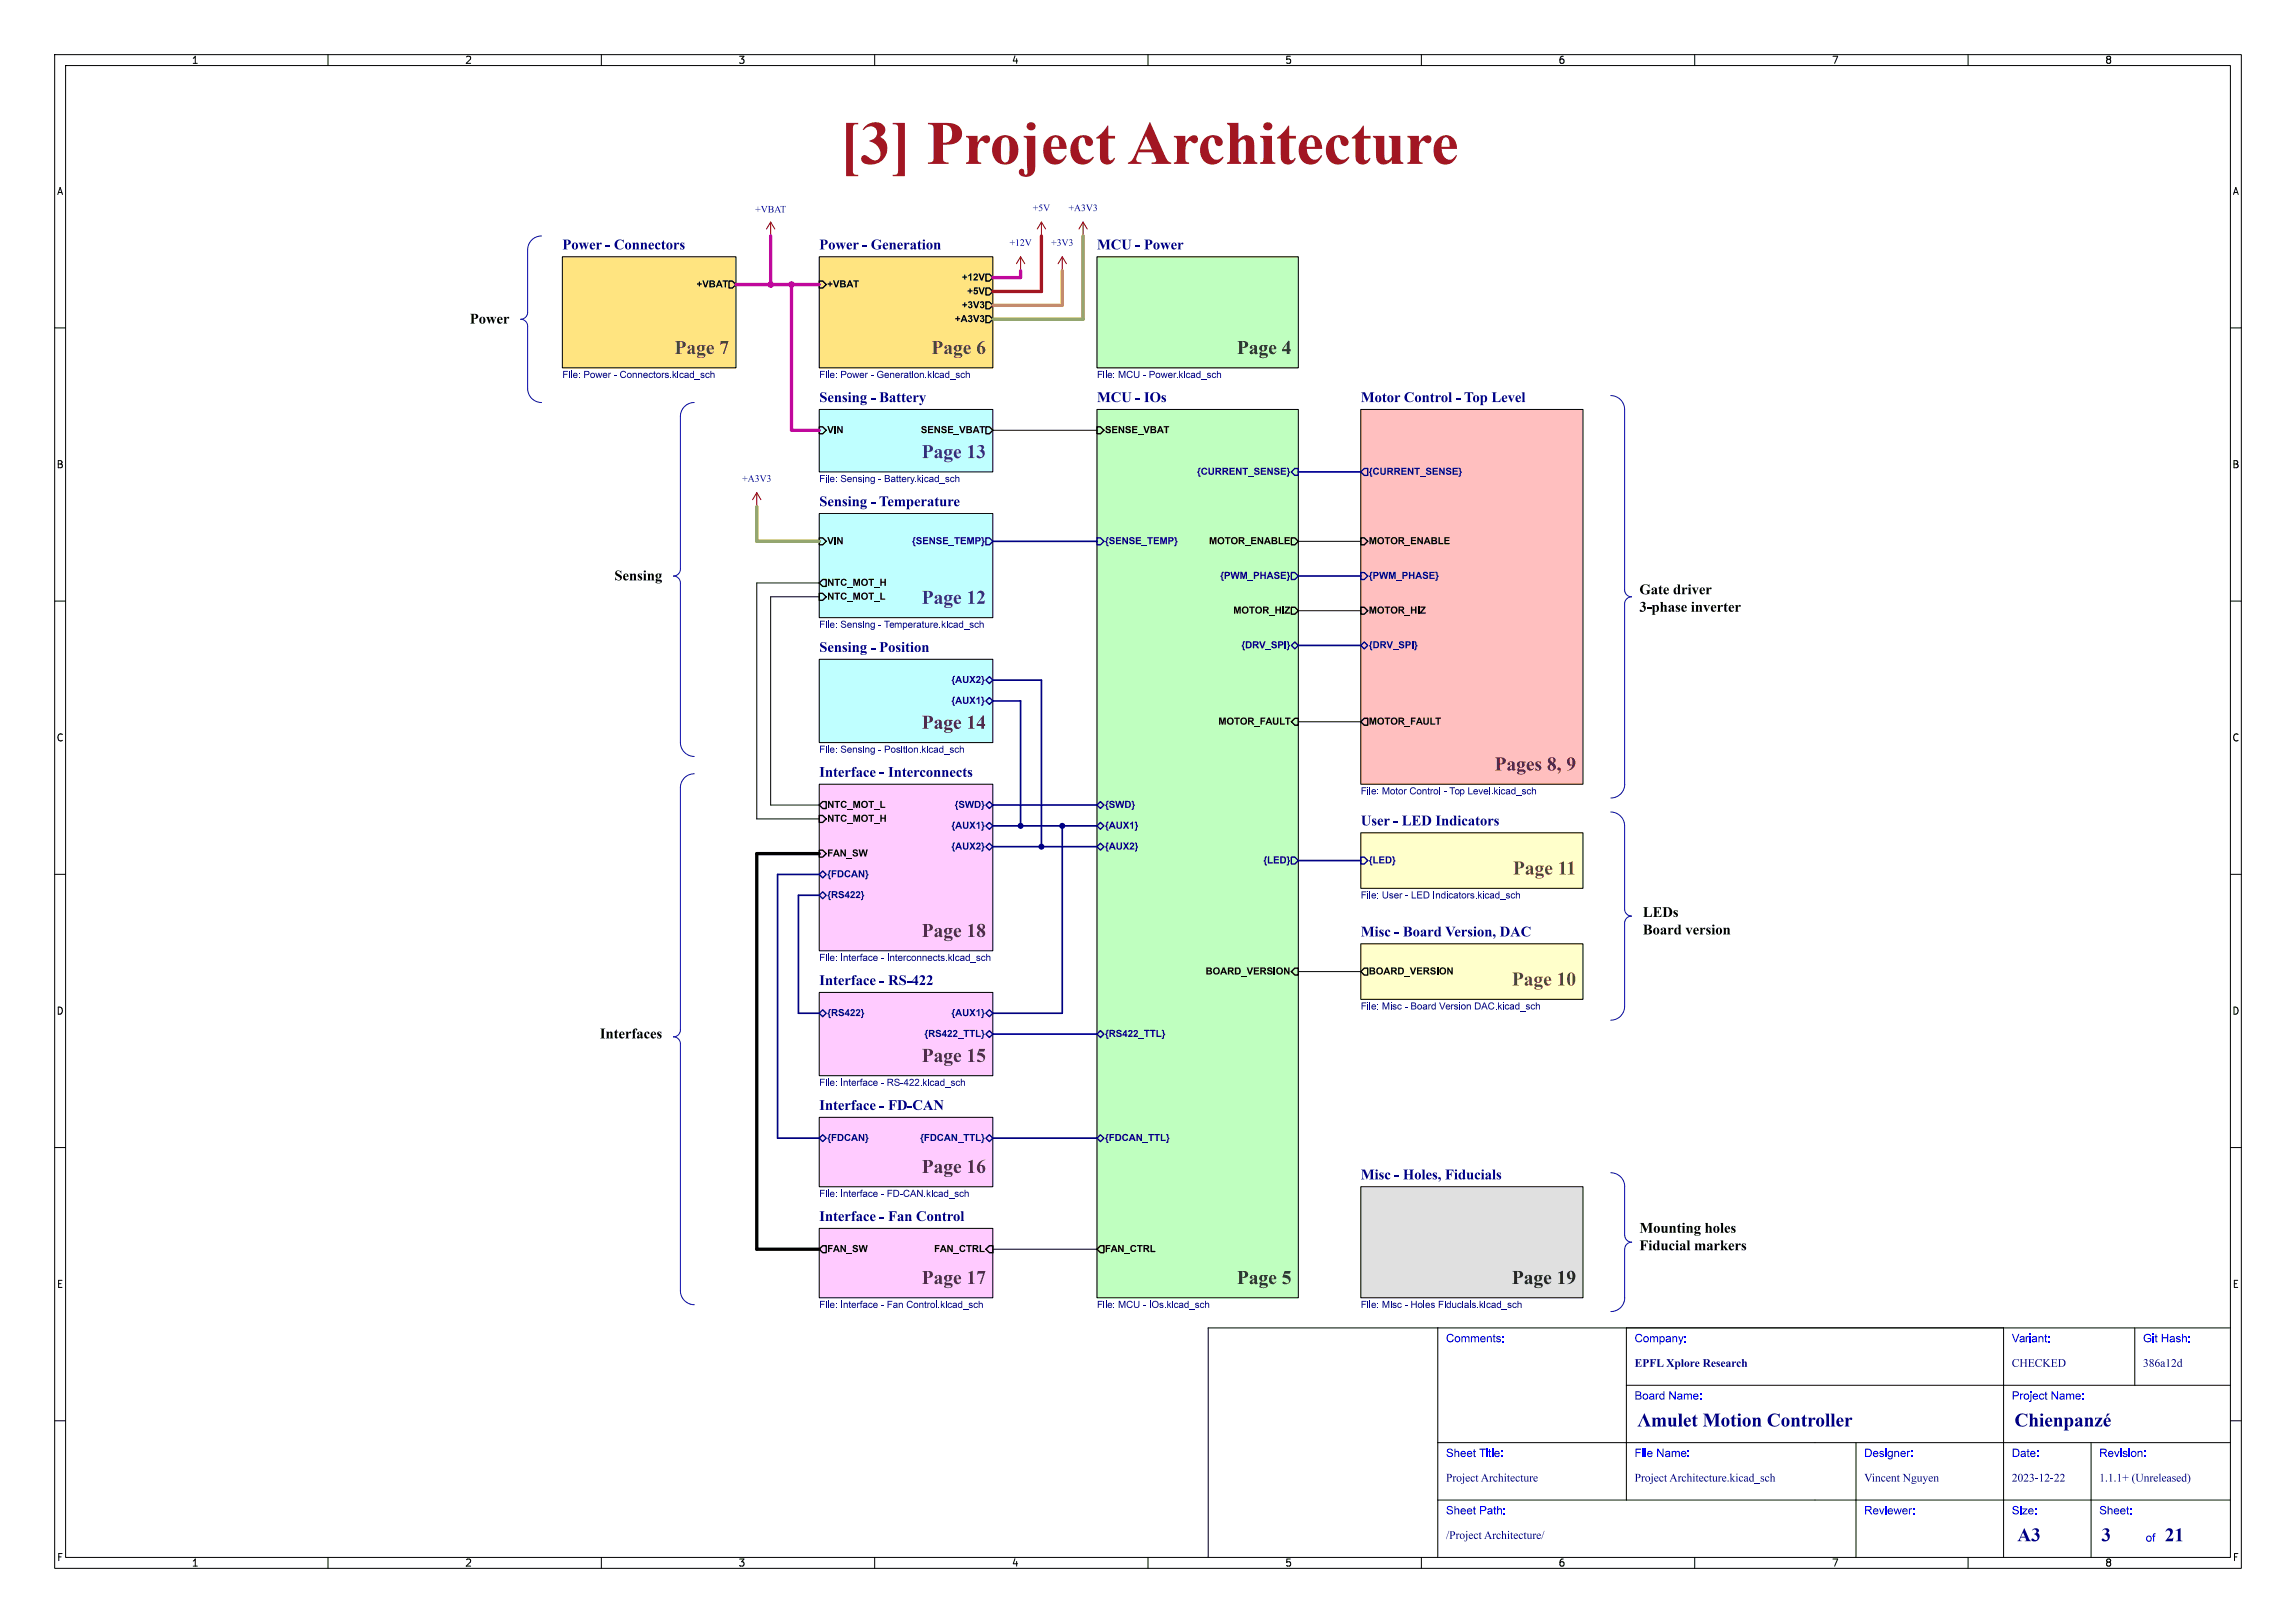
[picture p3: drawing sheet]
<svg xmlns="http://www.w3.org/2000/svg" width="420mm" height="297mm" viewBox="0 0 420 297" stroke-linecap="round" stroke-linejoin="round" font-family="sans-serif">
<defs><g id="words">
<text font-size="11.1" fill="#a21622" x="153.6" y="32.9">[3] ProjectArchitecture</text>
<g font-size="3.5" fill="#644632">
<text x="123.4" y="65.2">Page7</text>
<text x="170.4" y="65.2">Page6</text>
</g>
<g font-size="3.5" fill="#143c28">
<text x="226.3" y="65.2">Page4</text>
<text x="226.3" y="235.4">Page5</text>
</g>
<g font-size="3.5" fill="#3c3c78">
<text x="168.6" y="84.3">Page13</text>
<text x="168.6" y="110.9">Page12</text>
</g>
<g font-size="3.5" fill="#502850">
<text x="168.6" y="133.8">Page14</text>
<text x="168.6" y="171.9">Page18</text>
<text x="168.6" y="194.8">Page15</text>
<text x="168.6" y="215.1">Page16</text>
<text x="168.6" y="235.4">Page17</text>
</g>
<text font-size="3.5" fill="#641e32" x="273.4" y="141.4">Pages8, 9</text>
<g font-size="3.5" fill="#785028">
<text x="276.7" y="160.5">Page11</text>
<text x="276.5" y="180.8">Page10</text>
</g>
<text font-size="3.5" fill="#232323" x="276.5" y="235.4">Page19</text>
<g font-size="3.5" fill="#00007f">
<text x="311.4" y="262">MotionController</text>
<text x="369" y="283">A3</text>
<text x="384.4" y="283">3</text>
<text x="396" y="283">21</text>
</g>
<g font-size="2.7" fill="#000084">
<text x="102.9" y="46">Power- Connectors</text>
<text x="149.9" y="46">Power- Generation</text>
<text x="200.7" y="46">MCU - Power</text>
<text x="149.9" y="73.9">Sensing- Battery</text>
<text x="200.7" y="73.9">MCU - IOs</text>
<text x="248.9" y="73.9">Motor Control- TopLevel</text>
<text x="149.9" y="93">Sensing- Temperature</text>
<text x="149.9" y="119.6">Sensing- Position</text>
<text x="149.9" y="142.5">Interface- Interconnects</text>
<text x="248.9" y="151.4">User- LED Indicators</text>
<text x="248.9" y="171.7">Misc- BoardVersion,DAC</text>
<text x="149.9" y="180.6">Interface- RS-422</text>
<text x="149.9" y="203.4">Interface- FD-CAN</text>
<text x="248.9" y="216.1">Misc- Holes,Fiducials</text>
<text x="149.9" y="223.8">Interface- FanControl</text>
</g>
<g font-size="2.7">
<text x="85.9" y="60.3">Power</text>
<text x="112.4" y="107.3">Sensing</text>
<text x="299.9" y="109.8">Gatedriver</text>
<text x="299.9" y="113">3-phaseinverter</text>
<text x="300.5" y="172.1">Boardversion</text>
<text x="109.7" y="191.1">Interfaces</text>
<text x="299.9" y="226.7">Mountingholes</text>
<text x="299.9" y="229.9">Fiducialmarkers</text>
</g>
<g font-size="2.1" fill="#00f">
<text x="264.5" y="246.2">Comments:</text>
<text x="299" y="246.2">Company:</text>
<text x="368" y="246.2">Variant:</text>
<text x="392" y="246.2">Git Hash:</text>
<text x="299" y="256.7">Board Name:</text>
<text x="368" y="256.7">Project Name:</text>
<text x="264.5" y="267.2">Sheet Title:</text>
<text x="299" y="267.2">File Name:</text>
<text x="341" y="267.2">Designer:</text>
<text x="368" y="267.2">Date:</text>
<text x="384" y="267.2">Revision:</text>
<text x="264.5" y="277.7">Sheet Path:</text>
<text x="341" y="277.7">Reviewer:</text>
<text x="368" y="277.7">Size:</text>
<text x="384" y="277.7">Sheet:</text>
<text x="392.5" y="282.7">of</text>
</g>
<g font-size="2.1" fill="#00007f">
<text x="299" y="250.7">EPFL XploreResearch</text>
<text x="368" y="250.7">CHECKED</text>
<text x="392" y="250.7">386a12d</text>
<text x="264.5" y="271.7">ProjectArchitecture</text>
<text x="299" y="271.7">ProjectArchitecture.kicad_sch</text>
<text x="341" y="271.7">VincentNguyen</text>
<text x="368" y="271.7">2023-12-22</text>
<text x="384" y="271.7">1.1.1+(Unreleased)</text>
<text x="264.5" y="282.2">/ProjectArchitecture/</text>
</g>
<g font-size="1.8">
<text x="35" y="11.9">1</text>
<text x="85" y="11.9">2</text>
<text x="135" y="11.9">3</text>
<text x="185" y="11.9">4</text>
<text x="235" y="11.9">5</text>
<text x="285" y="11.9">6</text>
<text x="335" y="11.9">7</text>
<text x="385" y="11.9">8</text>
<text x="10.3" y="35.9">A</text>
<text x="408.3" y="35.9">A</text>
<text x="127.4" y="53.1">+VBAT</text>
<text x="151.3" y="53.1">+VBAT</text>
<text x="175.9" y="51.8">+12V</text>
<text x="174.7" y="59.4">+A3V3</text>
<text x="175.9" y="56.9">+3V3</text>
<text x="176.9" y="54.3">+5V</text>
<text x="151.3" y="79.7">VIN</text>
<text x="168.4" y="79.7">SENSE_VBAT</text>
<text x="202.1" y="79.7">SENSE_VBAT</text>
<text x="10.3" y="85.9">B</text>
<text x="408.2" y="85.9">B</text>
<text x="151.3" y="100.1">VIN</text>
<text x="221.2" y="100.1">MOTOR_ENABLE</text>
<text x="250.4" y="100.1">MOTOR_ENABLE</text>
<text x="151.3" y="107.7">NTC_MOT_H</text>
<text x="151.3" y="110.2">NTC_MOT_L</text>
<text x="225.6" y="112.8">MOTOR_HIZ</text>
<text x="250.4" y="112.8">MOTOR_HIZ</text>
<text x="10.3" y="135.9">C</text>
<text x="222.9" y="133.1">MOTOR_FAULT</text>
<text x="250.4" y="133.1">MOTOR_FAULT</text>
<text x="408.2" y="135.9">C</text>
<text x="151.3" y="148.3">NTC_MOT_L</text>
<text x="151.3" y="150.9">NTC_MOT_H</text>
<text x="151.3" y="157.2">FAN_SW</text>
<text x="220.5" y="178.8">BOARD_VERSION</text>
<text x="250.4" y="178.8">BOARD_VERSION</text>
<text x="10.3" y="185.9">D</text>
<text x="408.2" y="185.9">D</text>
<text x="151.3" y="229.6">FAN_SW</text>
<text x="170.9" y="229.6">FAN_CTRL</text>
<text x="202.1" y="229.6">FAN_CTRL</text>
<text x="10.3" y="235.9">E</text>
<text x="408.3" y="235.9">E</text>
<text x="10.3" y="285.9">F</text>
<text x="35" y="286.9">1</text>
<text x="85" y="286.9">2</text>
<text x="135" y="286.9">3</text>
<text x="185" y="286.9">4</text>
<text x="235" y="286.9">5</text>
<text x="285" y="286.9">6</text>
<text x="335" y="286.9">7</text>
<text x="385" y="286.9">8</text>
<text x="408.3" y="285.9">F</text>
</g>
<g font-size="1.8" fill="#0000c2">
<text x="138.1" y="39.3">+VBAT</text>
<text x="188.9" y="39.1">+5V</text>
<text x="195.4" y="39.1">+A3V3</text>
<text x="184.7" y="45.4">+12V</text>
<text x="192.3" y="45.4">+3V3</text>
<text x="135.8" y="88.6">+A3V3</text>
</g>
<g font-size="1.8" fill="#000084">
<text x="102.9" y="69.9">File: Power - Connectors.kicad_sch</text>
<text x="149.9" y="69.9">File: Power - Generation.kicad_sch</text>
<text x="200.7" y="69.9">File: MCU - Power.kicad_sch</text>
<text x="149.9" y="88.9">File: Sensing - Battery.kicad_sch</text>
<text x="219" y="87.4">{CURRENT_SENSE}</text>
<text x="250.4" y="87.4">{CURRENT_SENSE}</text>
<text x="166.8" y="100.1">{SENSE_TEMP}</text>
<text x="202.1" y="100.1">{SENSE_TEMP}</text>
<text x="223.2" y="106.4">{PWM_PHASE}</text>
<text x="250.4" y="106.4">{PWM_PHASE}</text>
<text x="149.9" y="115.6">File: Sensing - Temperature.kicad_sch</text>
<text x="227.1" y="119.1">{DRV_SPI}</text>
<text x="250.4" y="119.1">{DRV_SPI}</text>
<text x="174" y="125.5">{AUX2}</text>
<text x="174" y="129.3">{AUX1}</text>
<text x="149.9" y="138.5">File: Sensing - Position.kicad_sch</text>
<text x="174.6" y="148.3">{SWD}</text>
<text x="202.1" y="148.3">{SWD}</text>
<text x="248.9" y="146.1">File: Motor Control - Top Level.kicad_sch</text>
<text x="174" y="155.9">{AUX2}</text>
<text x="174" y="152.1">{AUX1}</text>
<text x="202.1" y="152.1">{AUX1}</text>
<text x="202.1" y="155.9">{AUX2}</text>
<text x="151.3" y="161">{FDCAN}</text>
<text x="231.1" y="158.5">{LED}</text>
<text x="250.4" y="158.5">{LED}</text>
<text x="151.3" y="164.8">{RS422}</text>
<text x="248.9" y="165.1">File: User - LED Indicators.kicad_sch</text>
<text x="149.9" y="176.6">File: Interface - Interconnects.kicad_sch</text>
<text x="248.9" y="185.5">File: Misc - Board Version DAC.kicad_sch</text>
<text x="151.3" y="186.4">{RS422}</text>
<text x="169.1" y="190.2">{RS422_TTL}</text>
<text x="174" y="186.4">{AUX1}</text>
<text x="202.1" y="190.2">{RS422_TTL}</text>
<text x="149.9" y="199.4">File: Interface - RS-422.kicad_sch</text>
<text x="151.3" y="209.3">{FDCAN}</text>
<text x="168.3" y="209.3">{FDCAN_TTL}</text>
<text x="202.1" y="209.3">{FDCAN_TTL}</text>
<text x="149.9" y="219.8">File: Interface - FD-CAN.kicad_sch</text>
<text x="149.9" y="240.1">File: Interface - Fan Control.kicad_sch</text>
<text x="248.9" y="240.1">File: Misc - Holes Fiducials.kicad_sch</text>
</g>
</g></defs>
<g fill="none" stroke="#000" stroke-width=".18">
<path d="M10 10h400v277h-400zM12 12h396v273h-396zM60 10v2M110 10v2M160 10v2M210 10v2M260 10v2M310 10v2M360 10v2M10 60h2M408 60h2M10 110h2"/>
<path d="M408 110h2M10 160h2M408 160h2M10 210h2M408 210h2M10 260h2M297.5 253.5h110.5M366.5 243v42M408 260h2M408 243h-110.5v31.5h110.5M297.5 264h110.5M339.5 264v21"/>
<path d="M382.5 264v21M60 285v2M110 285v2M160 285v2M210 285v2M260 285v2M310 285v2M360 285v2"/>
</g>
<g fill="#00007f">
<path d="M369 259.1a1.67 1.67 0 0 1 1.7-.3l.1-.1v.8a.83 .83 0 0 0-1-.6 .83 .83 0 0 0-.5 1.1 .83 .83 0 0 0 .5 .9 .83 .83 0 0 0 1-.4 .91 .91 0 0 1-1.2 .6 1.18 1.18 0 0 1-.6-2z"/>
<path d="M371.1 258.7h.7v1a.5 .5 0 0 1 .6-.3 .5 .5 0 0 1 .3 .7v.7l.2 .2h-.8l.1-.3v-1l-.1-.1-.3 .2v1l.2 .2h-.9l.2-.3v-1.8z"/>
<path d="M373 259.4h.7v1.4l.2 .2h-.9l.2-.3v-1z"/>
<path d="M374.3 259.6a.64 .64 0 0 1 .8-.1 .64 .64 0 0 1 .3 .7h-.9a.45 .45 0 0 0 .3 .6 .45 .45 0 0 0 .6-.3 .69 .69 0 0 1-1 .5 .69 .69 0 0 1-.3-1l.9 .1a.3 .3 0 0 0 0-.4 .3 .3 0 0 0-.4-.1l-.1 .4h-.4z"/>
<path d="M375.6 259.4h.7v.3a.49 .49 0 0 1 .6-.3 .49 .49 0 0 1 .3 .7v.7l.2 .2h-.9l.2-.3v-1l-.2-.1-.2 .3v.9l.1 .2h-.8l.2-.3v-1z"/>
<path d="M377.5 259.4h.7v.2a.65 .65 0 0 1 .8-.1 .65 .65 0 0 1 .2 .9 .62 .62 0 0 1-.3 .6 .62 .62 0 0 1-.7-.1v.7l.2 .2h-.9l.2-.3v-1.6h.5v.8a.31 .31 0 0 0 .4 .2 .31 .31 0 0 0 .1-.4v-.2a.39 .39 0 0 0 0-.5 .39 .39 0 0 0-.4-.1l-.1 .2h-.5z"/>
<path d="M379.7 259.6l.3-.1a.59 .59 0 0 1 .6-.1 .59 .59 0 0 1 .3 .6v.8h.1a.33 .33 0 0 1-.3 .3 .33 .33 0 0 1-.3-.3 .42 .42 0 0 1-.5 .3 .42 .42 0 0 1-.3-.5h.4l.2 .2 .2-.1v-.5l-.4 .4h-.4l.2-.2a.56 .56 0 0 0 .5-.8h-.3a.3 .3 0 0 1 0 .3 .3 .3 0 0 1-.3 .2l-.1-.2z"/>
<path d="M381.3 259.4h.6v.3a.49 .49 0 0 1 .7-.3 .49 .49 0 0 1 .2 .7v.7l.2 .2h-.8l.1-.3v-1l-.1-.1-.3 .3v.9l.2 .2h-.8l.1-.3v-1z"/>
<path d="M383.2 259.4h1.4l-.9 1.5a.71 .71 0 0 0 .9-.4l-.1 .5h-1.4l.9-1.4a.58 .58 0 0 0-.8 .3z"/>
<path d="M385 259.6a.64 .64 0 0 1 .8-.1 .64 .64 0 0 1 .3 .7h-.9a.45 .45 0 0 0 .3 .6 .45 .45 0 0 0 .6-.3 .69 .69 0 0 1-1 .5 .69 .69 0 0 1-.3-1l.9 .1a.3 .3 0 0 0 0-.4 .3 .3 0 0 0-.4-.1l-.1 .4h-.4z"/>
<path d="M385.4 258.7h.5l-.7 .5z"/>
<path d="M300.8 258.7l1 2.1 .2 .2h-1.1l.3-.2-.6-1.4-.6 1.4 .3 .2h-.8l.4-.4z"/>
<path d="M302.1 259.4h.7v.3a.51 .51 0 0 1 .5-.3 .51 .51 0 0 1 .4 .3 .51 .51 0 0 1 .6-.3 .51 .51 0 0 1 .4 .6v.8l.1 .2h-.8l.2-.3v-.9l-.2-.2-.3 .2v1l.2 .2h-.8l.2-.3-.1-.9-.1-.2-.3 .2v1l.2 .2h-.9l.2-.3v-1z"/>
<path d="M305 259.4h.7v1.2l.1 .2 .3-.2v-.9l-.2-.3h.7v1.4l.2 .2h-.7v-.2a.5 .5 0 0 1-.6 .2 .5 .5 0 0 1-.3-.6v-.7z"/>
<path d="M306.9 258.7h.7v2.1l.2 .2h-.9l.2-.3v-1.8z"/>
<path d="M308.2 259.6a.64 .64 0 0 1 .8-.1 .64 .64 0 0 1 .3 .7h-.9a.45 .45 0 0 0 .3 .6 .45 .45 0 0 0 .6-.3 .69 .69 0 0 1-1 .5 .69 .69 0 0 1-.3-1l.9 .1a.3 .3 0 0 0 0-.4 .3 .3 0 0 0-.4-.1l-.1 .4h-.4z"/>
<path d="M310.1 258.8v.6h.4v.2h-.4l.1 1.2h.1l.2-.1a.42 .42 0 0 1-.6 .4 .42 .42 0 0 1-.2-.6v-.9l-.2-.1z"/>
<circle cx="373.5" cy="258.9" r=".25"/>
</g>
<path d="M248.9 172.7h40.7v10.2h-40.7zM263 243v42M366.5 243h-145.5v42M390.5 243v10.5M263 264h34.5M263 274.5h34.5" fill="none" stroke="#000" stroke-width=".18"/>
<g fill="#ffffcb" stroke="#ffffcb" stroke-width=".18">
<path d="M248.9 172.7h40.7v10.2h-40.7z"/>
<path d="M248.9 152.4h40.7v10.2h-40.7z"/>
</g>
<path d="M149.9 224.8h31.7v12.7h-31.7z" fill="#ffcaff" stroke="#ffcaff" stroke-width=".18"/>
<g fill="#ffcbff" stroke="#ffcbff" stroke-width=".18">
<path d="M149.9 181.6h31.7v15.3h-31.7z"/>
<path d="M149.9 204.5h31.7v12.7h-31.7z"/>
<path d="M149.9 143.5h31.7v30.5h-31.7z"/>
</g>
<g fill="#bfffff" stroke="#bfffff" stroke-width=".18">
<path d="M149.9 120.7h31.7v15.2h-31.7z"/>
<path d="M149.9 74.9h31.7v11.5h-31.7z"/>
<path d="M149.9 94h31.7v19h-31.7z"/>
</g>
<g fill="#ffe480" stroke="#ffe480" stroke-width=".18">
<path d="M149.9 47h31.7v20.3h-31.7z"/>
<path d="M102.9 47h31.7v20.3h-31.7z"/>
</g>
<g fill="#bfffbf" stroke="#bfffbf" stroke-width=".18">
<path d="M200.7 74.9h36.8v162.6h-36.8z"/>
<path d="M200.7 47h36.8v20.3h-36.8z"/>
</g>
<path d="M248.9 217.2h40.7v20.3h-40.7z" fill="#e0e0e0" stroke="#e0e0e0" stroke-width=".18"/>
<path d="M248.9 74.9h40.7v68.6h-40.7z" fill="#ffbfbf" stroke="#ffbfbf" stroke-width=".18"/>
<path d="M249.6 177.2h.6v1.2h-.6l-.7-.6z" fill="none" stroke="#000" stroke-width=".25"/>
<g fill="#000084">
<path d="M249.1 183.4h.8v.2h-.7v.4h.6v.1h-.6v.6h-.1z"/>
<path d="M250.1 183.4h.2v.2h-.2z"/>
<path d="M250.5 183.4h.2v1.3h-.2z"/>
<path d="M252.9 183.4h.3l.3 1.1 .4-1.1h.2v1.3h-.1v-1.1l-.4 1.1h-.2l-.3-1.1v1.1h-.2z"/>
<path d="M254.4 183.4h.1v.2h-.1z"/>
<path d="M258.1 183.4h.5a.32 .32 0 0 1 .4 .2 .32 .32 0 0 1-.1 .4 .37 .37 0 0 1 .2 .5 .37 .37 0 0 1-.5 .2h-.5v-.1h.5a.23 .23 0 0 0 .3-.3 .23 .23 0 0 0-.3-.2h-.3v.5h-.2v-.6h.6l.2-.2-.1-.2h-.5v.4h-.2z"/>
<path d="M261.9 183.9l.3-.1 .3 .1v-.5h.1v1.3h-.1v-.1a.37 .37 0 0 1-.5 .1 .37 .37 0 0 1-.2-.4h.2a.29 .29 0 0 0 .3 .2 .29 .29 0 0 0 .3-.3 .29 .29 0 0 0-.4-.3l-.2 .1v.3h-.2z"/>
<path d="M263.2 183.4h.2l.4 1.2 .4-1.2h.2l-.5 1.3h-.2z"/>
<path d="M266.9 183.4h.2v.2h-.2z"/>
<path d="M269.8 183.4h.4a.65 .65 0 0 1 .7 .7 .65 .65 0 0 1-.6 .6h-.5v-.1h.4a.49 .49 0 0 0 .5-.5 .49 .49 0 0 0-.5-.5h-.2v1h-.2z"/>
<path d="M271.4 183.4h.2l.5 1.3h-.2l-.1-.4h-.5l-.2 .4h-.2l.3-.5h.5l-.2-.6-.2 .6h-.1z"/>
<path d="M272.4 183.6a.56 .56 0 0 1 .9 .2h-.1a.43 .43 0 0 0-.7 0 .43 .43 0 0 0 0 .6 .43 .43 0 0 0 .7 0l.1-.1a.63 .63 0 0 1-.9 .3 .63 .63 0 0 1 0-1z"/>
<path d="M274 183.4h.2v.8l.4-.4h.2l-.4 .3 .4 .6h-.2l-.3-.4-.1 .4h-.2z"/>
<path d="M274.9 183.4h.2v.2h-.2z"/>
<path d="M277.2 183.9l.3-.1 .3 .1v-.5h.1v1.3h-.1v-.1a.37 .37 0 0 1-.5 .1 .37 .37 0 0 1-.2-.4h.2a.29 .29 0 0 0 .3 .2 .29 .29 0 0 0 .3-.3 .29 .29 0 0 0-.4-.3l-.1 .1-.1 .3h-.2z"/>
<path d="M280.9 183.4h.2v.5l.3-.1 .2 .1 .1 .8h-.2v-.6l-.2-.2-.2 .2v.6h-.2z"/>
</g>
<path d="M149.9 224.8h31.7v12.7h-31.7z" fill="none" stroke="#000" stroke-width=".18"/>
<path d="M150.5 228h.6v1.2h-.6l-.6-.6zM181 228h.6v1.2h-.6l-.7-.6z" fill="none" stroke="#000" stroke-width=".25"/>
<g fill="#000084">
<path d="M150 238.1h.9v.1h-.7v.4h.6v.1h-.6v.6h-.2z"/>
<path d="M151.1 238.1h.1v.1h-.1z"/>
<path d="M151.5 238.1h.1v1.2h-.1z"/>
<path d="M153.9 238.1h.1v1.2h-.1z"/>
<path d="M155.3 238.2l.2-.1v.3h.2v.2h-.2v.5l.2 .2h-.3l-.1-.7h-.1z"/>
<path d="M157.5 238.1h.3v.1l-.2 .1 .2 .3h-.2v.7h-.2v-.7h-.1z"/>
<path d="M162.4 238.1h.8v.1h-.7v.4h.6v.1h-.6v.6h-.1z"/>
<path d="M166 238.2a.56 .56 0 0 1 1 .2l-.2 .1a.43 .43 0 0 0-.6-.1 .43 .43 0 0 0 0 .6 .43 .43 0 0 0 .6 0l.2-.1a.63 .63 0 0 1-1 .3 .63 .63 0 0 1 0-1z"/>
<path d="M169.2 238.2l.1-.1v.3h.2v.2h-.2v.5l.2 .2h-.3v-.7h-.1z"/>
<path d="M171.2 238.1h.2v1.2h-.2z"/>
<path d="M172.1 238.1h.2v.7l.3-.4h.2l-.3 .4 .4 .5h-.2l-.3-.4-.1 .4h-.2z"/>
<path d="M173 238.1h.2v.1h-.2z"/>
<path d="M175.3 238.5l.3-.1 .3 .1v-.4h.1v1.2h-.1v-.1a.37 .37 0 0 1-.5 .1 .37 .37 0 0 1-.2-.4h.2a.29 .29 0 0 0 .3 .2 .29 .29 0 0 0 .2-.3 .29 .29 0 0 0-.3-.2h-.2v.3h-.2z"/>
<path d="M179 238.1h.2v.4l.3-.1 .2 .1 .1 .8h-.2v-.6l-.2-.1-.2 .1v.6h-.2z"/>
</g>
<path d="M149.9 181.6h31.7v15.3h-31.7z" fill="none" stroke="#000" stroke-width=".18"/>
<path d="M149.9 185.4l.6-.6 .6 .6-.6 .7zM180.3 189.2l.7-.6 .6 .6-.6 .7zM180.3 185.4l.7-.6 .6 .6-.6 .7z" fill="none" stroke="#000084" stroke-width=".25"/>
<g fill="#000084">
<path d="M150 197.4h.9v.2h-.7v.4h.6v.1h-.6v.6h-.2z"/>
<path d="M151.1 197.4h.1v.2h-.1z"/>
<path d="M151.5 197.4h.1v1.3h-.1z"/>
<path d="M153.9 197.4h.1v1.3h-.1z"/>
<path d="M155.3 197.5l.2-.1v.4h.2v.1h-.2v.5l.2 .3-.3-.1-.1-.7h-.1z"/>
<path d="M157.5 197.5l.3-.1v.2h-.2l.2 .3h-.2v.8h-.2v-.8h-.1z"/>
<path d="M162.3 197.4h.6a.35 .35 0 0 1 .5 .3 .35 .35 0 0 1-.4 .4l.5 .6h-.2l-.4-.5-.2-.1h-.2v.6h-.2v-.7h.7l.2-.2-.1-.2h-.6v.4h-.2z"/>
<path d="M163.7 197.5a.51 .51 0 0 1 .9 .3h-.2a.28 .28 0 0 0-.3-.3 .28 .28 0 0 0-.3 .4 .6 .6 0 0 1 .7 .6 .54 .54 0 0 1-.5 .2 .54 .54 0 0 1-.4-.4h.1a.33 .33 0 0 0 .4 .3 .33 .33 0 0 0 .3-.4h-.1a.48 .48 0 0 1-.5-.2 .48 .48 0 0 1-.1-.5z"/>
<path d="M165.9 197.4h.1v.8h.2v.2h-.2v.3h-.2v-.3h-.5v-.2h.5v-.5l-.4 .5h-.1z"/>
<path d="M166.4 197.5a.44 .44 0 0 1 .7 .1 .44 .44 0 0 1-.3 .7l-.3 .2h.7v.2h-.9l.2-.4a.45 .45 0 0 0 .4-.3 .45 .45 0 0 0-.1-.4l-.5 .2z"/>
<path d="M167.4 197.5a.44 .44 0 0 1 .7 .1 .44 .44 0 0 1-.3 .7l-.3 .2h.6v.2h-.8l.2-.4a.45 .45 0 0 0 .4-.3 .45 .45 0 0 0-.1-.4l-.5 .2z"/>
<path d="M168.8 197.4h.2v.7l.4-.3h.2l-.4 .3 .4 .6h-.2l-.3-.5-.1 .5h-.2z"/>
<path d="M169.7 197.4h.2v.2h-.2z"/>
<path d="M172.1 197.9l.2-.1 .3 .1v-.5h.2v1.3h-.2v-.1a.37 .37 0 0 1-.5 .1 .37 .37 0 0 1-.2-.5h.2a.29 .29 0 0 0 .3 .3 .29 .29 0 0 0 .3-.3 .29 .29 0 0 0-.3-.3l-.2 .1-.1 .2h-.2z"/>
<path d="M175.8 197.4h.1v.5l.3-.1 .3 .1v.8h-.1v-.6l-.2-.2-.3 .1v.7h-.1z"/>
</g>
<path d="M149.9 204.5h31.7v12.7h-31.7z" fill="none" stroke="#000" stroke-width=".18"/>
<path d="M149.9 208.3l.6-.7 .6 .7-.6 .6zM180.3 208.3l.7-.7 .6 .7-.6 .6z" fill="none" stroke="#000084" stroke-width=".25"/>
<g fill="#000084">
<path d="M150 217.7h.9v.2h-.7v.4h.6v.1h-.6v.6h-.2z"/>
<path d="M151.1 217.7h.1v.2h-.1z"/>
<path d="M151.5 217.7h.1v1.3h-.1z"/>
<path d="M153.9 217.7h.1v1.3h-.1z"/>
<path d="M155.3 217.9l.2-.1v.3h.2v.2h-.2v.5l.2 .2-.3-.1-.1-.6h-.1z"/>
<path d="M157.5 217.8l.3-.1v.2l-.2 .1 .2 .3h-.2v.7h-.2v-.7h-.1z"/>
<path d="M162.4 217.7h.8v.2h-.7v.4h.6v.1h-.6v.6h-.1z"/>
<path d="M163.4 217.7h.5a.65 .65 0 0 1 .6 .7 .65 .65 0 0 1-.6 .6h-.5v-.1h.5a.49 .49 0 0 0 .4-.5 .49 .49 0 0 0-.4-.5h-.3v1h-.2z"/>
<path d="M165.4 217.9a.56 .56 0 0 1 1 .2h-.2a.43 .43 0 0 0-.6 0 .43 .43 0 0 0 0 .6 .43 .43 0 0 0 .6-.1h.2a.63 .63 0 0 1-1 .3 .63 .63 0 0 1 0-1z"/>
<path d="M166.9 217.7h.2l.5 1.3h-.1l-.2-.4h-.5l-.2 .4h-.2l.3-.5h.6l-.3-.6-.2 .6h-.1z"/>
<path d="M167.8 217.7h.1l.7 1v-1h.2v1.3h-.2l-.7-1v1h-.1z"/>
<path d="M169.5 217.7h.2v.8l.4-.4h.2l-.4 .3 .4 .6h-.2l-.3-.5-.1 .5h-.2z"/>
<path d="M170.4 217.7h.2v.2h-.2z"/>
<path d="M172.7 218.2l.3-.1 .3 .1v-.5h.1v1.3h-.1v-.1a.37 .37 0 0 1-.5 .1 .37 .37 0 0 1-.2-.4h.2a.29 .29 0 0 0 .3 .2 .29 .29 0 0 0 .3-.3 .29 .29 0 0 0-.4-.3l-.1 .1-.1 .3h-.2z"/>
<path d="M176.4 217.7h.2v.5l.3-.1 .3 .1v.8h-.2v-.6l-.2-.2-.2 .2v.6h-.2z"/>
</g>
<path d="M149.9 143.5h31.7v30.5h-31.7z" fill="none" stroke="#000" stroke-width=".18"/>
<path d="M149.9 149.2h.6l.6 .7-.6 .6h-.6zM149.9 155.6h.6l.6 .6-.6 .6h-.6zM150.5 146.7h.6v1.3h-.6l-.6-.7z" fill="none" stroke="#000" stroke-width=".25"/>
<path d="M180.3 154.9l.7-.6 .6 .6-.6 .7zM180.3 151.1l.7-.6 .6 .6-.6 .7zM181 146.7l.6 .6-.6 .7-.7-.7zM149.9 160l.6-.6 .6 .6-.6 .7zM149.9 163.8l.6-.6 .6 .6-.6 .7z" fill="none" stroke="#000084" stroke-width=".25"/>
<g fill="#000084">
<path d="M150 174.6h.9v.1h-.7v.4h.6v.1h-.6v.6h-.2z"/>
<path d="M151.1 174.6h.1v.1h-.1z"/>
<path d="M151.5 174.6h.1v1.2h-.1z"/>
<path d="M153.9 174.6h.1v1.2h-.1z"/>
<path d="M155.3 174.7l.2-.1v.3h.2v.2h-.2v.5l.2 .2h-.3l-.1-.7h-.1z"/>
<path d="M157.5 174.6h.3v.1l-.2 .1 .2 .3h-.2v.7h-.2v-.7h-.1z"/>
<path d="M162.4 174.6h.1v1.2h-.1z"/>
<path d="M163.8 174.7l.2-.1v.3h.2v.2h-.2v.5l.2 .2h-.3l-.1-.7h-.1z"/>
<path d="M171.6 174.7l.2-.1v.3h.2v.2h-.2v.5l.2 .2h-.3l-.1-.7h-.1z"/>
<path d="M173.5 174.6h.1v.7l.4-.4h.2l-.3 .4 .4 .5h-.2l-.3-.4-.2 .4h-.1z"/>
<path d="M174.4 174.6h.1v.1h-.1z"/>
<path d="M176.7 175l.3-.1 .2 .1v-.4h.2v1.2h-.1v-.1a.37 .37 0 0 1-.5 .1 .37 .37 0 0 1-.2-.4h.2a.29 .29 0 0 0 .3 .2 .29 .29 0 0 0 .2-.3 .29 .29 0 0 0-.3-.2h-.2v.3h-.2z"/>
<path d="M180.4 174.6h.2v.4l.2-.1 .3 .1 .1 .8h-.2v-.6l-.2-.1-.2 .1v.6h-.2z"/>
</g>
<path d="M149.9 120.7h31.7v15.2h-31.7z" fill="none" stroke="#000" stroke-width=".18"/>
<path d="M180.3 128.3l.7-.7 .6 .7-.6 .6zM181 123.8l.6 .7-.6 .6-.7-.6z" fill="none" stroke="#000084" stroke-width=".25"/>
<g fill="#000084">
<path d="M150 136.5h.9v.1h-.7v.4h.6v.1h-.6v.6h-.2z"/>
<path d="M151.1 136.5h.1v.1h-.1z"/>
<path d="M151.5 136.5h.1v1.2h-.1z"/>
<path d="M153.9 136.6a.51 .51 0 0 1 .9 .2h-.2a.28 .28 0 0 0-.3-.2 .28 .28 0 0 0-.2 .3 .6 .6 0 0 1 .7 .7 .54 .54 0 0 1-.6 .2 .54 .54 0 0 1-.4-.5h.2a.33 .33 0 0 0 .3 .3 .33 .33 0 0 0 .3-.3l-.1-.1a.48 .48 0 0 1-.5-.1 .48 .48 0 0 1-.1-.5z"/>
<path d="M157.9 136.5h.1v.1h-.1z"/>
<path d="M161.9 136.5h.4a.4 .4 0 0 1 .5 .3 .4 .4 0 0 1-.5 .4h-.3v.5h-.1v-.6h.5a.24 .24 0 0 0 .3-.3 .24 .24 0 0 0-.4-.2h-.3v.5h-.1z"/>
<path d="M164.9 136.5h.2v.1h-.2z"/>
<path d="M165.3 136.6l.2-.1v.3h.1v.2h-.1v.5l.2 .2h-.4v-.7h-.1z"/>
<path d="M165.8 136.5h.1v.1h-.1z"/>
<path d="M168.6 136.5h.2v.7l.4-.4h.2l-.4 .4 .4 .5h-.2l-.3-.4-.1 .4h-.2z"/>
<path d="M169.5 136.5h.2v.1h-.2z"/>
<path d="M171.9 136.9l.2-.1 .3 .1v-.4h.2v1.2h-.2v-.1a.37 .37 0 0 1-.4 .1 .37 .37 0 0 1-.2-.4h.1a.29 .29 0 0 0 .3 .2 .29 .29 0 0 0 .3-.3 .29 .29 0 0 0-.3-.2h-.2l-.1 .3h-.1z"/>
<path d="M175.6 136.5h.1v.4l.3-.1 .3 .1v.8h-.1v-.6l-.2-.1-.3 .1v.6h-.1z"/>
</g>
<path d="M149.9 47h31.7v20.3h-31.7z" fill="none" stroke="#000" stroke-width=".18"/>
<path d="M149.9 51.4h.6l.6 .7-.6 .6h-.6zM180.3 52.7h.7l.6 .6-.6 .7h-.7zM180.3 55.2h.7l.6 .7-.6 .6h-.7zM180.3 50.2h.7l.6 .6-.6 .6h-.7zM180.3 57.8h.7l.6 .6-.6 .7h-.7z" fill="none" stroke="#000" stroke-width=".25"/>
<g fill="#000084">
<path d="M150 67.9h.9v.1h-.7v.4h.6v.2h-.6v.6h-.2z"/>
<path d="M151.1 67.9h.1v.1h-.1z"/>
<path d="M151.5 67.9h.1v1.3h-.1z"/>
<path d="M153.8 67.9h.5a.4 .4 0 0 1 .5 .4 .4 .4 0 0 1-.5 .3h-.3v.6h-.2v-.7h.5a.24 .24 0 0 0 .4-.2 .25 .25 0 0 0-.4-.3h-.3v.5h-.2z"/>
<path d="M160.6 68a.59 .59 0 0 1 1 .2l-.2 .1a.49 .49 0 0 0-.7-.1 .49 .49 0 0 0 0 .7 .49 .49 0 0 0 .7 0v-.2h-.3v-.2h.5v.5a.69 .69 0 0 1-1 0 .69 .69 0 0 1 0-1z"/>
<path d="M166.4 68l.2-.1v.3h.1v.2h-.1v.5l.1 .3-.3-.1v-.7h-.1z"/>
<path d="M166.9 67.9h.1v.1h-.1z"/>
<path d="M169.7 67.9h.2v.7l.4-.4h.2l-.4 .4 .4 .6h-.2l-.3-.5-.1 .5h-.2z"/>
<path d="M170.6 67.9h.2v.1h-.2z"/>
<path d="M173 68.3l.2-.1 .3 .2v-.5h.1v1.3h-.1v-.2a.37 .37 0 0 1-.5 .1 .37 .37 0 0 1-.2-.4h.2a.29 .29 0 0 0 .3 .2 .29 .29 0 0 0 .3-.3 .29 .29 0 0 0-.4-.2h-.1l-.1 .3h-.2z"/>
<path d="M176.7 67.9h.1v.5l.3-.2 .3 .1v.9h-.2v-.7l-.1-.1-.3 .1v.7h-.1z"/>
</g>
<path d="M102.9 47h31.7v20.3h-31.7z" fill="none" stroke="#000" stroke-width=".18"/>
<path d="M133.3 51.4h.7l.6 .7-.6 .6h-.7z" fill="none" stroke="#000" stroke-width=".25"/>
<g fill="#000084">
<path d="M103 67.9h.9v.1h-.7v.4h.6v.2h-.6v.6h-.2z"/>
<path d="M104.1 67.9h.1v.1h-.1z"/>
<path d="M104.5 67.9h.1v1.3h-.1z"/>
<path d="M106.9 67.9h.4a.4 .4 0 0 1 .5 .4 .4 .4 0 0 1-.4 .3h-.4v.6h-.1v-.7h.5a.24 .24 0 0 0 .3-.2 .24 .24 0 0 0-.3-.3h-.4v.5h-.1z"/>
<path d="M113.6 68a.56 .56 0 0 1 .9 .2l-.1 .1a.43 .43 0 0 0-.7-.1 .43 .43 0 0 0 0 .6 .43 .43 0 0 0 .7 0l.2-.1a.63 .63 0 0 1-1 .3 .63 .63 0 0 1 0-1z"/>
<path d="M119.6 68l.2-.1v.3h.1v.2h-.1v.5l.1 .3-.3-.1v-.7h-.1z"/>
<path d="M123 67.9h.2v.7l.4-.4h.2l-.4 .4 .4 .6h-.2l-.3-.5-.1 .5h-.2z"/>
<path d="M123.9 67.9h.2v.1h-.2z"/>
<path d="M126.3 68.3l.2-.1 .3 .2v-.5h.1v1.3h-.1v-.2a.37 .37 0 0 1-.5 .1 .37 .37 0 0 1-.2-.4h.2a.29 .29 0 0 0 .3 .2 .29 .29 0 0 0 .3-.3 .29 .29 0 0 0-.4-.2h-.1l-.1 .3h-.2z"/>
<path d="M130 67.9h.1v.5l.3-.2 .3 .1v.9h-.1l-.1-.7-.1-.1-.3 .1v.7h-.1z"/>
</g>
<path d="M200.7 74.9h36.8v162.6h-36.8z" fill="none" stroke="#000" stroke-width=".18"/>
<path d="M200.7 98.4h.6l.6 .7-.6 .6h-.6zM236.9 85.7h.6v1.3h-.6l-.7-.6zM236.2 104.8h.7l.6 .6-.6 .6h-.7zM236.2 118.1l.7-.6 .6 .6-.6 .6zM200.7 151.1l.6-.6 .6 .6-.6 .7zM200.7 154.9l.6-.6 .6 .6-.6 .7zM201.3 146.7l.6 .6-.6 .7-.6-.7zM236.2 156.8h.7l.6 .7-.6 .6h-.7zM200.7 189.2l.6-.6 .6 .6-.6 .7zM200.7 208.3l.6-.7 .6 .7-.6 .6z" fill="none" stroke="#000084" stroke-width=".25"/>
<path d="M200.7 78.1h.6l.6 .6-.6 .7h-.6zM236.2 98.4h.7l.6 .7-.6 .6h-.7zM236.2 111.1h.7l.6 .7-.6 .6h-.7zM236.9 131.4h.6v1.3h-.6l-.7-.6zM236.9 177.2h.6v1.2h-.6l-.7-.6zM201.3 228h.6v1.2h-.6l-.6-.6z" fill="none" stroke="#000" stroke-width=".25"/>
<g fill="#000084">
<path d="M200.8 238.1h.9v.1h-.7v.4h.6v.1h-.6v.6h-.2z"/>
<path d="M201.9 238.1h.1v.1h-.1z"/>
<path d="M201.9 238.4h.1v.9h-.1z"/>
<path d="M202.3 238.1h.1v1.2h-.1z"/>
<path d="M202.7 238.5a.43 .43 0 0 1 .5-.1 .43 .43 0 0 1 .3 .5h-.7l.2 .3 .4-.1a.45 .45 0 0 1-.5 .2 .45 .45 0 0 1-.3-.5h.7l-.3-.2-.4 .2z"/>
<path d="M203.7 238.4h.2v.2h-.2z"/>
<path d="M203.7 239.2h.2v.1h-.2z"/>
<path d="M204.6 238.1h.3l.4 1 .3-1h.3v1.2h-.2v-1l-.4 1h-.1l-.4-1v1h-.2z"/>
<path d="M206.2 238.2a.56 .56 0 0 1 1 .2l-.2 .1a.43 .43 0 0 0-.6-.1 .43 .43 0 0 0 0 .6 .43 .43 0 0 0 .6 0l.2-.1a.63 .63 0 0 1-.9 .3 .63 .63 0 0 1-.1-1z"/>
<path d="M207.4 238.1h.2v.7a.34 .34 0 0 0 .3 .4 .34 .34 0 0 0 .4-.4v-.7h.1v.7a.51 .51 0 0 1-.5 .6 .51 .51 0 0 1-.5-.6z"/>
<path d="M209.1 238.8h.5v.2h-.5z"/>
<path d="M210.3 238.1h.2v1.2h-.2z"/>
<path d="M210.9 238.2a.63 .63 0 0 1 1 .1 .63 .63 0 0 1-.3 1 .63 .63 0 0 1-.9-.6h.2a.47 .47 0 0 0 .6 .4 .47 .47 0 0 0 .3-.7 .47 .47 0 0 0-.7-.1l-.2 .4h-.2z"/>
<path d="M212.2 238.5l.4-.1 .2 .2h-.4h-.1v.1a.37 .37 0 0 1 .5 .3 .37 .37 0 0 1-.3 .4 .37 .37 0 0 1-.4-.3l.1-.1 .1 .2a.2 .2 0 0 0 .3 .1 .2 .2 0 0 0 0-.3 .2 .2 0 0 0-.3-.1l-.2-.2z"/>
<path d="M213.1 239.2h.1v.1h-.1z"/>
<path d="M213.5 238.1h.2v.7l.3-.4h.2l-.3 .4 .4 .5h-.2l-.3-.4-.1 .4h-.2z"/>
<path d="M214.4 238.1h.2v.1h-.2z"/>
<path d="M214.4 238.4h.2v.9h-.2z"/>
<path d="M214.9 238.5l.5-.1 .1 .3h-.1a.27 .27 0 0 0-.4 0 .27 .27 0 0 0 0 .4 .27 .27 0 0 0 .4-.1h.2a.45 .45 0 0 1-.7 .2 .45 .45 0 0 1 0-.7z"/>
<path d="M215.7 238.5a.4 .4 0 0 1 .5-.1 .4 .4 0 0 1 .2 .3l.1 .6-.2-.1a.37 .37 0 0 1-.4 .2 .37 .37 0 0 1-.3-.3h.2a.22 .22 0 0 0 .3 .1 .22 .22 0 0 0 .1-.3l-.6 .2 .3-.3a.21 .21 0 0 0 .3 0 .21 .21 0 0 0 0-.3 .21 .21 0 0 0-.3 .1l-.2 .1z"/>
<path d="M216.7 238.5l.3-.1 .3 .1v-.4h.1v1.2h-.1v-.1a.37 .37 0 0 1-.5 .1 .37 .37 0 0 1-.2-.4h.2a.29 .29 0 0 0 .3 .2 .29 .29 0 0 0 .3-.3 .29 .29 0 0 0-.4-.2h-.2v.3h-.2z"/>
<path d="M217.5 239.5h1.1v.2h-1.1z"/>
<path d="M218.7 238.5l.4-.1 .2 .2h-.4h-.1v.1a.37 .37 0 0 1 .5 .3 .37 .37 0 0 1-.3 .4 .37 .37 0 0 1-.4-.3l.1-.1 .1 .2a.2 .2 0 0 0 .3 .1 .2 .2 0 0 0 .1-.3 .2 .2 0 0 0-.3-.1l-.3-.2z"/>
<path d="M219.6 238.5l.5-.1 .2 .3h-.2a.27 .27 0 0 0-.4 0 .27 .27 0 0 0 .1 .4 .27 .27 0 0 0 .3-.1h.2a.45 .45 0 0 1-.7 .2 .45 .45 0 0 1 0-.7z"/>
<path d="M220.4 238.1h.2v.4l.3-.1 .2 .1 .1 .8h-.2v-.6l-.2-.1-.2 .1v.6h-.2z"/>
</g>
<path d="M248.9 217.2h40.7v20.3h-40.7z" fill="none" stroke="#000" stroke-width=".18"/>
<g fill="#000084">
<path d="M249.1 238.1h.8v.1h-.7v.4h.6v.1h-.6v.6h-.1z"/>
<path d="M250.1 238.1h.2v.1h-.2z"/>
<path d="M250.5 238.1h.2v1.2h-.2z"/>
<path d="M252.9 238.1h.3l.3 1 .4-1h.2v1.2h-.1v-1l-.4 1h-.2l-.3-1v1h-.2z"/>
<path d="M254.4 238.1h.1v.1h-.1z"/>
<path d="M258.1 238.1h.2v.5h.7v-.5h.1v1.2h-.1v-.6h-.7v.6h-.2z"/>
<path d="M260.4 238.1h.1v1.2h-.1z"/>
<path d="M263.2 238.1h.8v.1h-.6v.4h.6v.1h-.6v.6h-.2z"/>
<path d="M264.2 238.1h.2v.1h-.2z"/>
<path d="M264.7 238.5l.3-.1 .2 .1v-.4h.2v1.2h-.2v-.1a.37 .37 0 0 1-.4 .1 .37 .37 0 0 1-.2-.4h.1a.29 .29 0 0 0 .4 .2 .29 .29 0 0 0 .2-.3 .29 .29 0 0 0-.3-.2h-.2l-.1 .3h-.1z"/>
<path d="M267.5 238.1h.2v.1h-.2z"/>
<path d="M268.9 238.1h.1v1.2h-.1z"/>
<path d="M270.7 238.1h.1v.7l.4-.4h.2l-.4 .4 .4 .5h-.2l-.3-.4-.1 .4h-.1z"/>
<path d="M271.6 238.1h.1v.1h-.1z"/>
<path d="M273.9 238.5l.3-.1 .2 .1v-.4h.2v1.2h-.2v-.1a.37 .37 0 0 1-.4 .1 .37 .37 0 0 1-.2-.4h.1a.29 .29 0 0 0 .4 .2 .29 .29 0 0 0 .2-.3 .29 .29 0 0 0-.3-.2h-.2l-.1 .3h-.1z"/>
<path d="M277.6 238.1h.1v.4l.3-.1 .3 .1v.8h-.1v-.6l-.2-.1-.2 .1-.1 .6h-.1z"/>
</g>
<path d="M248.9 152.4h40.7v10.2h-40.7z" fill="none" stroke="#000" stroke-width=".18"/>
<path d="M248.9 156.8h.7l.6 .7-.6 .6h-.7z" fill="none" stroke="#000084" stroke-width=".25"/>
<g fill="#000084">
<path d="M249.1 163.1h.8v.2h-.7v.4h.6v.1h-.6v.6h-.1z"/>
<path d="M250.1 163.1h.2v.2h-.2z"/>
<path d="M250.5 163.1h.2v1.3h-.2z"/>
<path d="M252.9 163.1h.2v.8a.34 .34 0 0 0 .3 .4 .34 .34 0 0 0 .3-.4v-.8h.2v.8a.51 .51 0 0 1-.5 .5 .51 .51 0 0 1-.5-.5z"/>
<path d="M258.2 163.1h.2v1.2h.6v.1h-.8z"/>
<path d="M259.2 163.1h1v.2h-.8v.4h.7v.1h-.7v.5h.8v.1h-1z"/>
<path d="M260.4 163.1h.5a.65 .65 0 0 1 .6 .7 .65 .65 0 0 1-.6 .6h-.5v-.1h.5a.49 .49 0 0 0 .4-.5 .49 .49 0 0 0-.4-.5h-.3v1h-.2z"/>
<path d="M262.2 163.1h.2v1.3h-.2z"/>
<path d="M263.7 163.6l.3-.1 .2 .1v-.5h.2v1.3h-.1v-.1a.37 .37 0 0 1-.5 .1 .37 .37 0 0 1-.2-.5h.2a.29 .29 0 0 0 .3 .3 .29 .29 0 0 0 .2-.3 .29 .29 0 0 0-.3-.3l-.2 .1v.2h-.2z"/>
<path d="M264.6 163.1h.2v.2h-.2z"/>
<path d="M266.9 163.3l.2-.1v.3h.2v.1h-.2v.6l.2 .2-.3-.1-.1-.7h-.1z"/>
<path d="M270.4 163.1h.1v.7l.4-.3h.2l-.4 .3 .4 .6h-.2l-.3-.5-.1 .5h-.1z"/>
<path d="M271.3 163.1h.1v.2h-.1z"/>
<path d="M273.6 163.6l.3-.1 .2 .1v-.5h.2v1.3h-.2v-.1a.37 .37 0 0 1-.4 .1 .37 .37 0 0 1-.2-.5h.1a.29 .29 0 0 0 .4 .3 .29 .29 0 0 0 .2-.3 .29 .29 0 0 0-.3-.3l-.2 .1-.1 .2h-.1z"/>
<path d="M277.3 163.1h.1v.5l.3-.1 .3 .1v.8h-.1v-.6l-.2-.2-.2 .1-.1 .7h-.1z"/>
</g>
<path d="M248.9 74.9h40.7v68.6h-40.7z" fill="none" stroke="#000" stroke-width=".18"/>
<path d="M248.9 98.4h.7l.6 .7-.6 .6h-.7zM248.9 111.1h.7l.6 .7-.6 .6h-.7zM249.6 131.4h.6v1.3h-.6l-.7-.6z" fill="none" stroke="#000" stroke-width=".25"/>
<path d="M249.6 85.7h.6v1.3h-.6l-.7-.6zM248.9 118.1l.7-.6 .6 .6-.6 .6zM248.9 104.8h.7l.6 .6-.6 .6h-.7z" fill="none" stroke="#000084" stroke-width=".25"/>
<g fill="#000084">
<path d="M249.1 144.1h.8v.1h-.7v.4h.6v.2h-.6v.6h-.1z"/>
<path d="M250.1 144.1h.2v.1h-.2z"/>
<path d="M250.5 144.1h.2v1.3h-.2z"/>
<path d="M252.9 144.1h.3l.3 1.1 .4-1.1h.2v1.3h-.1v-1.1l-.4 1.1h-.2l-.3-1.1v1.1h-.2z"/>
<path d="M255.4 144.2l.1-.1v.3h.2v.2h-.2v.5l.2 .3-.3-.1v-.7h-.1z"/>
<path d="M258.1 144.2a.56 .56 0 0 1 .9 .2l-.2 .1a.43 .43 0 0 0-.6-.1 .43 .43 0 0 0 0 .6 .43 .43 0 0 0 .6 0l.2-.1a.63 .63 0 0 1-.9 .3 .63 .63 0 0 1 0-1z"/>
<path d="M261.2 144.2l.2-.1v.3h.1v.2h-.1v.5l.2 .3-.4-.1v-.7h-.1z"/>
<path d="M263.3 144.1h.1v1.3h-.1z"/>
<path d="M265.1 144.1h1.1v.1h-.5v1.2h-.1v-1.2h-.5z"/>
<path d="M268.6 144.1h.1v1.1h.7v.2h-.8z"/>
<path d="M272.4 144.1h.2v1.3h-.2z"/>
<path d="M273.3 144.1h.2v.7l.3-.4h.2l-.3 .4 .4 .6h-.2l-.3-.5-.1 .5h-.2z"/>
<path d="M274.2 144.1h.2v.1h-.2z"/>
<path d="M276.5 144.5l.3-.1 .3 .2v-.5h.1v1.3h-.1v-.2a.37 .37 0 0 1-.5 .1 .37 .37 0 0 1-.2-.4h.2a.29 .29 0 0 0 .3 .2 .29 .29 0 0 0 .2-.3 .29 .29 0 0 0-.3-.2h-.2v.3h-.2z"/>
<path d="M280.2 144.1h.2v.5l.3-.2 .2 .1 .1 .9h-.2v-.7l-.2-.1-.2 .1v.7h-.2z"/>
</g>
<path d="M149.9 74.9h31.7v11.5h-31.7z" fill="none" stroke="#000" stroke-width=".18"/>
<path d="M149.9 78.1h.6l.6 .6-.6 .7h-.6zM180.3 78.1h.7l.6 .6-.6 .7h-.7z" fill="none" stroke="#000" stroke-width=".25"/>
<g fill="#000084">
<path d="M150 86.9h.9v.2h-.7v.4h.6v.1h-.6v.6h-.2z"/>
<path d="M151.1 86.9h.1v.2h-.1z"/>
<path d="M151.5 86.9h.1v1.3h-.1z"/>
<path d="M153.9 87a.51 .51 0 0 1 .9 .3h-.2a.28 .28 0 0 0-.3-.2 .28 .28 0 0 0-.2 .3 .6 .6 0 0 1 .7 .6 .54 .54 0 0 1-.6 .2 .54 .54 0 0 1-.4-.4h.2a.33 .33 0 0 0 .3 .3 .33 .33 0 0 0 .3-.3l-.1-.1a.48 .48 0 0 1-.5-.2 .48 .48 0 0 1-.1-.5z"/>
<path d="M157.9 86.9h.1v.2h-.1z"/>
<path d="M161.8 86.9h.5a.32 .32 0 0 1 .4 .2 .32 .32 0 0 1-.1 .4 .37 .37 0 0 1 .2 .5 .37 .37 0 0 1-.5 .2h-.5v-.1h.5a.23 .23 0 0 0 .3-.3 .23 .23 0 0 0-.3-.2h-.3v.5h-.2v-.6l.7-.1 .1-.1-.1-.2h-.5v.4h-.2z"/>
<path d="M164 87.1l.2-.1v.3h.1v.1h-.1v.6l.2 .2-.3-.1-.1-.7h-.1z"/>
<path d="M164.5 87.1l.2-.1v.3h.1v.1h-.1v.6l.2 .2-.4-.1v-.7h-.1z"/>
<path d="M167.8 86.9h.2v.7l.4-.3h.2l-.4 .3 .4 .6h-.2l-.3-.5-.1 .5h-.2z"/>
<path d="M168.7 86.9h.2v.2h-.2z"/>
<path d="M171 87.4l.3-.1 .3 .1v-.5h.1v1.3h-.1v-.1a.37 .37 0 0 1-.5 .1 .37 .37 0 0 1-.2-.5h.2a.29 .29 0 0 0 .3 .3 .29 .29 0 0 0 .3-.3 .29 .29 0 0 0-.4-.3l-.1 .1-.1 .2h-.2z"/>
<path d="M174.7 86.9h.2v.5l.3-.1 .2 .1 .1 .8h-.2v-.6l-.2-.2-.2 .2v.6h-.2z"/>
</g>
<path d="M200.7 47h36.8v20.3h-36.8z" fill="none" stroke="#000" stroke-width=".18"/>
<g fill="#000084">
<path d="M200.8 67.9h.9v.1h-.7v.4h.6v.2h-.6v.6h-.2z"/>
<path d="M201.9 67.9h.1v.1h-.1z"/>
<path d="M202.3 67.9h.1v1.3h-.1z"/>
<path d="M204.6 67.9h.3l.4 1.1 .3-1.1h.3v1.3h-.2v-1.1l-.4 1.1h-.1l-.4-1.1v1.1h-.2z"/>
<path d="M206.2 68a.56 .56 0 0 1 1 .2l-.2 .1a.43 .43 0 0 0-.6-.1 .43 .43 0 0 0 0 .6 .43 .43 0 0 0 .6 0l.2-.1a.63 .63 0 0 1-.9 .3 .63 .63 0 0 1-.1-1z"/>
<path d="M207.4 67.9h.2v.7a.34 .34 0 0 0 .3 .4 .34 .34 0 0 0 .4-.4v-.7h.1v.7a.51 .51 0 0 1-.5 .6 .51 .51 0 0 1-.5-.6z"/>
<path d="M210.3 67.9h.5a.4 .4 0 0 1 .5 .4 .4 .4 0 0 1-.5 .3h-.4v.6h-.1v-.7h.5a.24 .24 0 0 0 .3-.2 .24 .24 0 0 0-.3-.3h-.4v.5h-.1z"/>
<path d="M215.7 67.9h.1v.7l.4-.4h.2l-.3 .4 .4 .6h-.2l-.3-.5-.2 .5h-.1z"/>
<path d="M216.6 67.9h.1v.1h-.1z"/>
<path d="M218.9 68.3l.3-.1 .2 .2v-.5h.2v1.3h-.2v-.2a.37 .37 0 0 1-.4 .1 .37 .37 0 0 1-.2-.4h.2a.29 .29 0 0 0 .3 .2 .29 .29 0 0 0 .2-.3 .29 .29 0 0 0-.3-.2h-.2v.3h-.2z"/>
<path d="M222.6 67.9h.2v.5l.2-.2 .3 .1 .1 .9h-.2v-.7l-.2-.1-.2 .1v.7h-.2z"/>
</g>
<path d="M149.9 94h31.7v19h-31.7z" fill="none" stroke="#000" stroke-width=".18"/>
<path d="M149.9 98.4h.6l.6 .7-.6 .6h-.6zM149.9 108.6h.6l.6 .6-.6 .7h-.6zM150.5 106h.6v1.3h-.6l-.6-.6z" fill="none" stroke="#000" stroke-width=".25"/>
<path d="M180.3 98.4h.7l.6 .7-.6 .6h-.7z" fill="none" stroke="#000084" stroke-width=".25"/>
<g fill="#000084">
<path d="M150 113.6h.9v.2h-.7v.3h.6v.2h-.6v.6h-.2z"/>
<path d="M151.1 113.6h.1v.2h-.1z"/>
<path d="M151.5 113.6h.1v1.3h-.1z"/>
<path d="M153.9 113.7a.51 .51 0 0 1 .9 .3h-.2a.28 .28 0 0 0-.3-.3 .28 .28 0 0 0-.2 .3 .6 .6 0 0 1 .7 .7 .54 .54 0 0 1-.6 .2 .54 .54 0 0 1-.4-.5h.2a.33 .33 0 0 0 .3 .3 .33 .33 0 0 0 .3-.3h-.1a.48 .48 0 0 1-.5-.2 .48 .48 0 0 1-.1-.5z"/>
<path d="M157.9 113.6h.1v.2h-.1z"/>
<path d="M161.7 113.6h1.1v.2h-.5v1.1h-.1v-1.1h-.5z"/>
<path d="M168.7 113.7l.2-.1v.4h.2v.1h-.2v.5l.2 .3-.3-.1-.1-.7h-.1z"/>
<path d="M172.3 113.6h.1v.7l.4-.3h.2l-.3 .3 .3 .6h-.2l-.3-.5-.1 .5h-.1z"/>
<path d="M173.2 113.6h.1v.2h-.1z"/>
<path d="M175.5 114.1l.3-.2 .2 .2v-.5h.2v1.3h-.2v-.2a.37 .37 0 0 1-.4 .1 .37 .37 0 0 1-.2-.4h.1a.29 .29 0 0 0 .4 .3 .29 .29 0 0 0 .2-.4 .29 .29 0 0 0-.3-.2l-.2 .1-.1 .2h-.1z"/>
<path d="M179.2 113.6h.1v.5l.3-.2 .3 .2v.8h-.1v-.7l-.2-.1-.2 .1-.1 .7h-.1z"/>
</g>
<g fill="none" stroke="#840000" stroke-width=".18">
<path d="M141 40.6l-.8 1.3M141 40.6v2.6M141 40.6l.7 1.3M186.7 47l-.8 1.3M186.7 47v2.5M186.7 47l.8 1.3M190.5 40.6l.8 1.3M190.5 40.6l-.8 1.3M190.5 40.6v2.6M194.3 47l-.8 1.3M194.3 47v2.5M194.3 47l.8 1.3"/>
<path d="M198.1 40.6l-.7 1.3M198.1 40.6v2.6M198.1 40.6l.8 1.3M138.4 90.2l-.7 1.2M138.4 90.2v2.5M138.4 90.2l.8 1.2"/>
</g>
<g fill="#000">
<path d="M86 57.4h.8a.53 .53 0 0 1 .7 .6 .53 .53 0 0 1-.8 .4v.7l.2 .1h-.9l.2-.1v-.8h.5a.39 .39 0 0 0 .4-.4 .39 .39 0 0 0-.4-.4v.8h-.5v-.7zM112.7 104.5l.3-.1 .5 .1 .1-.1v.6a.39 .39 0 0 0-.3-.5 .39 .39 0 0 0-.5 .3l.1 .1a1 1 0 0 1 .8 1 .86 .86 0 0 1-1.1 .2l-.1 .1 .1-.6a.44 .44 0 0 0 .3 .5 .44 .44 0 0 0 .5-.3v-.1a.83 .83 0 0 1-.7-1.2zM300.1 110.3a.41 .41 0 0 1 .6-.2 .41 .41 0 0 1 .1 .7 .64 .64 0 0 1 .1 .9 .64 .64 0 0 1-1 0 .23 .23 0 0 1 .3-.2 .23 .23 0 0 1 .2 .2 .37 .37 0 0 0 .4-.3 .37 .37 0 0 0-.4-.4l-.1-.1a.33 .33 0 0 0 .3-.5 .33 .33 0 0 0-.6 .1zM300.3 107.2a1.32 1.32 0 0 1 1.3-.2l.1-.1v.7a.67 .67 0 0 0-.8-.6 .67 .67 0 0 0-.4 1 .6 .6 0 0 0 .2 .6 .6 .6 0 0 0 .6 0v-.5l-.2-.1h.8l-.2 .1v.5a1.04 1.04 0 0 1-1.3 0 1.04 1.04 0 0 1-.3-1.2zM303.7 110.2h.5v.7l.1-.1a.37 .37 0 0 1 .5 0 .37 .37 0 0 1 .1 .4v.6l.1 .1h-.6l.1-.2v-.7l-.1-.1-.2 .1v.8l.1 .1h-.6l.1-.2v-1.4zM306.8 107h.5v1.5l.2 .2-.6 .1v-.2a.48 .48 0 0 1-.6 .1 .48 .48 0 0 1-.2-.6h.4a.28 .28 0 0 0 0 .4 .28 .28 0 0 0 .4 0v-.6a.24 .24 0 0 0-.3-.3 .24 .24 0 0 0-.1 .4v.1h-.4a.47 .47 0 0 1 .3-.5 .47 .47 0 0 1 .5 .1v-.6zM300.6 169.2h.8a.45 .45 0 0 1 .7 .3 .45 .45 0 0 1-.4 .5 .5 .5 0 0 1 .5 .7 .5 .5 0 0 1-.7 .3h-.9l.2-.2h.4a.36 .36 0 0 0 .6-.2 .36 .36 0 0 0-.4-.5h-.2v.7h-.4v-.8h.4a.37 .37 0 0 0 .5-.3 .37 .37 0 0 0-.5-.4v.7h-.4v-.7zM300.6 166h.9l-.2 .2-.1 1.2a.42 .42 0 0 0 .4 .3 .42 .42 0 0 0 .4-.2l.2-.4-.1 .7h-1.5l.2-.2v-1.4zM302.3 166h1.5v.5a.56 .56 0 0 0-.8-.4v.7h.2l.2-.4v1l-.1-.4-.3-.1v.5a.42 .42 0 0 0 .4 .3 .42 .42 0 0 0 .4-.3l.2-.2-.1 .6h-1.6l.3-.3v-1.3zM304.1 166h.8a.9 .9 0 0 1 1 .9 .9 .9 0 0 1-1 .9h-.8l.3-.3h.4a.33 .33 0 0 0 .4 .2 .33 .33 0 0 0 .2-.4 .79 .79 0 0 0-.6-1.2v1.4h-.4v-1.3zM306.2 166.7l.7-.2v.5l-.1-.1a.2 .2 0 0 0-.2-.2 .2 .2 0 0 0-.2 .1l.1 .1a.47 .47 0 0 1 .4 .4 .47 .47 0 0 1-.3 .5h-.5v-.4l.1 .2a.22 .22 0 0 0 .2 .1 .22 .22 0 0 0 .3-.1l-.4-.4a.38 .38 0 0 1-.1-.5zM306.9 169.2h.5v1.6l.2 .1-.5 .1v-.2a.48 .48 0 0 1-.7 .1 .48 .48 0 0 1-.2-.6h.4a.28 .28 0 0 0 0 .4 .28 .28 0 0 0 .5 0v-.6a.24 .24 0 0 0-.3-.3 .24 .24 0 0 0-.2 .4v.1h-.4a.47 .47 0 0 1 .3-.5 .47 .47 0 0 1 .6 .1l-.1-.6z"/>
<path d="M109.8 188.2h.9l-.2 .3v1.3l.2 .2h-.9l.2-.3v-1.3zM115.9 188.3l.3-.1a.23 .23 0 0 1 .3 0 .23 .23 0 0 1 0 .4l-.3-.3-.1 .5h.2v.1h-.2v1l.2 .1h-.7l.2-.2v-.9h-.2v-.1h.2zM299.9 227h1.5v.5a.55 .55 0 0 0-.8-.4v.7l.3-.1 .2-.3v.9a.38 .38 0 0 0-.5-.4v.7l.3 .2h-1l.3-.3v-1.4zM299.9 223.8h.8l.5 1.1 .4-1.1h.8l-.3 .2v1.4l.3 .2h-1l.3-.2v-1.4l-.7 1.6-.7-1.6v1.4l.2 .2h-.6l.3-.4v-1.3zM303 227h.5v1.6l.2 .1-.5 .1v-.2a.48 .48 0 0 1-.7 .1 .48 .48 0 0 1-.1-.6h.3a.28 .28 0 0 0 .1 .4 .28 .28 0 0 0 .4 0v-.6a.24 .24 0 0 0-.3-.3 .24 .24 0 0 0-.2 .4v.1h-.3a.47 .47 0 0 1 .2-.5 .47 .47 0 0 1 .6 .1l-.1-.6zM308.5 227h.5v1.6l.2 .2h-.7l.2-.2v-1.4zM311.9 223.8h.5v.7l.1-.1a.37 .37 0 0 1 .5 0 .37 .37 0 0 1 .1 .4v.6l.1 .2h-.6l.1-.3v-.7l-.1-.1-.2 .2v.7l.1 .2h-.6l.1-.3v-1.3zM314.7 223.8h.5v1.6l.1 .2h-.6l.1-.3v-1.3zM314.7 227h.5v1.2l.4-.4-.1-.2h.5l-.5 .4 .6 .8h-.6l.1-.1-.3-.5-.1 .4 .1 .2h-.6l.1-.2v-1.4z"/>
<circle cx="118" cy="104.6" r=".19"/>
<circle cx="309.1" cy="107.1" r=".19"/>
<circle cx="313.4" cy="169.4" r=".19"/>
<circle cx="308" cy="224" r=".19"/>
</g>
<path d="M99.1 43.2a2.54 2.54 0 0 0-2.6 2.5v11.5a1.28 1.28 0 0 1-1.3 1.2 1.28 1.28 0 0 1 1.3 1.3v11.4a2.56 2.56 0 0 0 2.6 2.6M127 73.7a2.54 2.54 0 0 0-2.5 2.5v27.9a1.28 1.28 0 0 1-1.3 1.3 1.28 1.28 0 0 1 1.3 1.3v29.2a2.56 2.56 0 0 0 2.5 2.5M294.6 72.4a2.56 2.56 0 0 1 2.6 2.5v33.1a1.28 1.28 0 0 0 1.2 1.2 1.28 1.28 0 0 0-1.2 1.3v33a2.51 2.51 0 0 1-2.5 2.5M127 141.6a2.54 2.54 0 0 0-2.5 2.5v44.4a1.28 1.28 0 0 1-1.3 1.2 1.28 1.28 0 0 1 1.3 1.3v45.2a2.56 2.56 0 0 0 2.5 2.6M294.6 148.6a2.56 2.56 0 0 1 2.6 2.5v15.3a1.28 1.28 0 0 0 1.2 1.2 1.28 1.28 0 0 0-1.2 1.3v15.3a2.54 2.54 0 0 1-2.6 2.5M294.7 214.6a2.56 2.56 0 0 1 2.5 2.5M297.2 217.2v8.8a1.28 1.28 0 0 0 1.3 1.3 1.28 1.28 0 0 0-1.3 1.3M297.2 228.6v8.9a2.54 2.54 0 0 1-2.5 2.5" fill="none" stroke="#0000c2" stroke-width=".18"/>
<g fill="none" stroke="#000084" stroke-width=".3">
<path d="M181.6 99.1h19.1M237.5 86.4h11.4M237.5 105.4h11.4M237.5 118.1h11.4M181.6 124.5h8.9v30.4M181.6 128.3h5.1v22.8M181.6 154.9h19.1M181.6 147.3h19.1M181.6 151.1h19.1M194.3 151.1v34.3h-12.7M237.5 157.5h11.4M149.9 160h-7.7v48.3h7.7"/>
<path d="M149.9 163.8h-3.9v21.6h3.9M181.6 189.2h19.1M181.6 208.3h19.1"/>
</g>
<path d="M181.6 78.7h19.1M237.5 99.1h11.4M149.9 109.2h-8.9v38.1h8.9M149.9 106.7h-11.5v43.2h11.5M237.5 111.8h11.4M237.5 132.1h11.4M237.5 177.8h11.4M181.6 228.6h19.1" fill="none" stroke="#000" stroke-width=".18"/>
<path d="M149.9 156.2h-11.5v72.4h11.5" fill="none" stroke="#000" stroke-width=".61"/>
<path d="M194.3 49.5v6.4h-12.7" fill="none" stroke="#dc8e00" stroke-width=".61"/>
<path d="M198.1 43.2v15.2h-16.5M138.4 92.7v6.4h11.5" fill="none" stroke="#a29b00" stroke-width=".61"/>
<path d="M186.7 49.5v1.3h-5.1" fill="none" stroke="#ff00ab" stroke-width=".61"/>
<path d="M134.6 52.1h15.3M141 43.2v8.9M144.8 52.1v26.6h5.1" fill="none" stroke="#b10bc6" stroke-width=".61"/>
<path d="M190.5 43.2v10.1h-8.9" fill="none" stroke="#d40020" stroke-width=".61"/>
<g fill="#000084" stroke="#000084" stroke-width=".18">
<circle cx="186.7" cy="151.1" r=".46"/>
<circle cx="194.3" cy="151.1" r=".46"/>
<circle cx="190.5" cy="154.9" r=".46"/>
</g>
<g fill="#b10bc6" stroke="#b10bc6" stroke-width=".18">
<circle cx="141" cy="52.1" r=".52"/>
<circle cx="144.8" cy="52.1" r=".52"/>
</g>
<use href="#words"/>
</svg>
